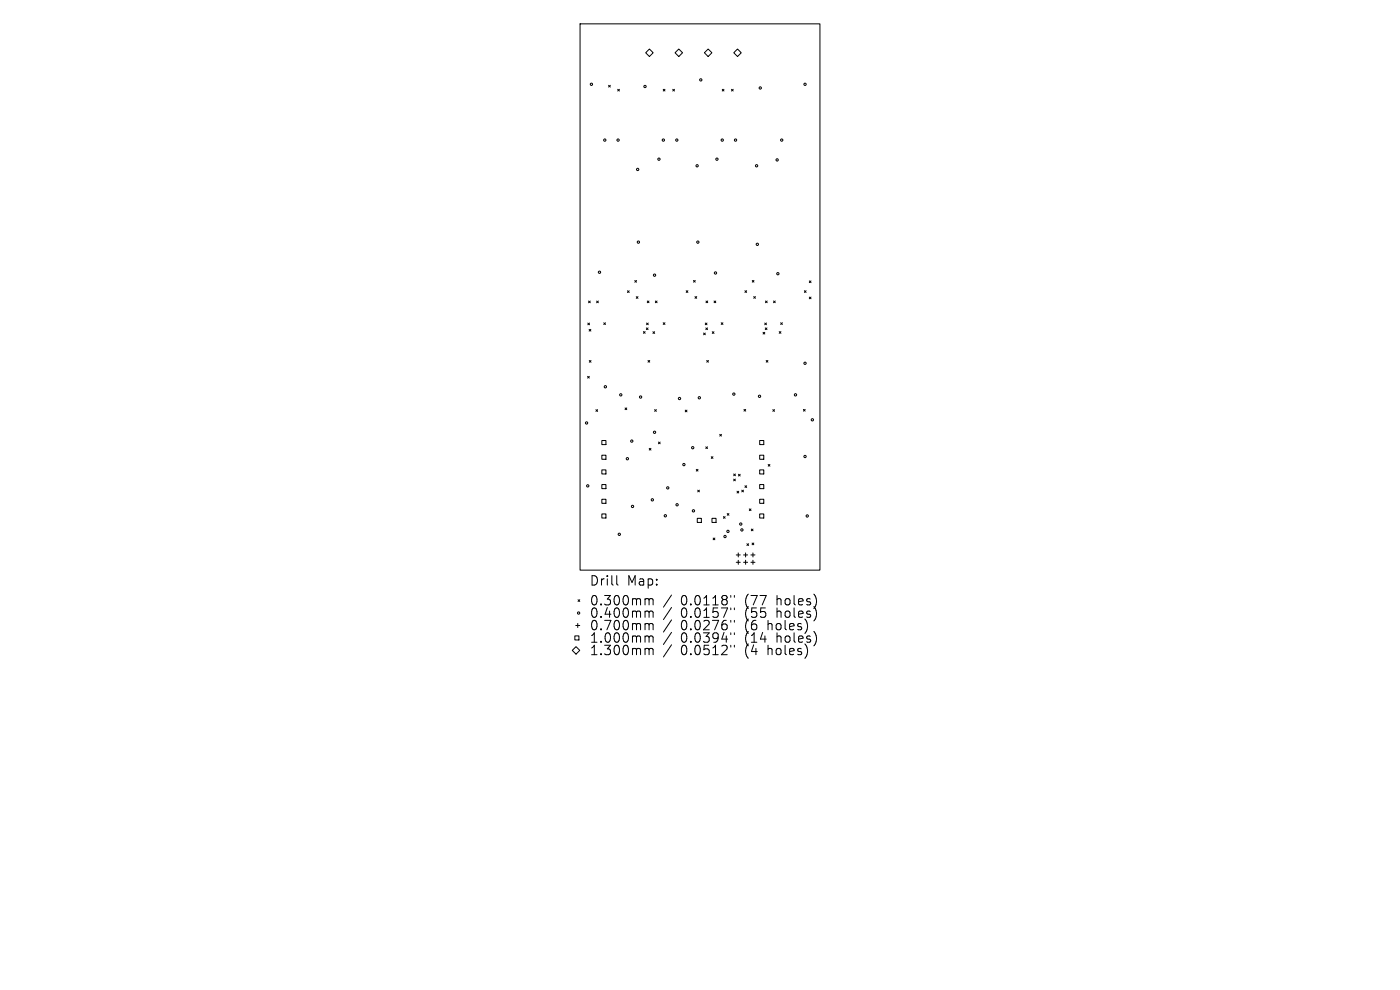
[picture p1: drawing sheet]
<svg xmlns="http://www.w3.org/2000/svg" width="297mm" height="210mm" viewBox="0 0 297 210" stroke-linecap="round" stroke-linejoin="round" font-family="sans-serif">
<defs><g id="words">
<g font-size="2.8">
<text x="125" y="124.5">Drill</text>
<text x="133" y="124.5">Map:</text>
<text x="125" y="128.7">0.300mm</text>
<text x="125" y="131.3">0.400mm</text>
<text x="144.4" y="128.7">0.0118&quot;</text>
<text x="144.4" y="131.3">0.0157&quot;</text>
<text x="158.2" y="128.7">(77</text>
<text x="158.2" y="131.3">(55</text>
<text x="165" y="128.7">holes)</text>
<text x="165" y="131.3">holes)</text>
<text x="125" y="134">0.700mm</text>
<text x="125" y="136.6">1.000mm</text>
<text x="144.4" y="134">0.0276&quot;</text>
<text x="144.4" y="136.6">0.0394&quot;</text>
<text x="158.2" y="134">(6</text>
<text x="158.2" y="136.6">(14</text>
<text x="163.1" y="134">holes)</text>
<text x="165" y="136.6">holes)</text>
<text x="125" y="139.3">1.300mm</text>
<text x="144.4" y="139.3">0.0512&quot;</text>
<text x="158.2" y="139.3">(4</text>
<text x="163.1" y="139.3">holes)</text>
</g>
</g></defs>
<g fill="none" stroke="#000" stroke-width=".21">
<path d="M123.1 5.1h50.8v115.8h-50.8zM129.1 18.1l.4 .4M129.5 18.1l-.4 .4M131 18.9l.4 .4M131.4 18.9l-.4 .4M137 11.2l.8-.8 .8 .8-.8 .8zM140.7 18.9l.4 .4M141.1 18.9l-.4 .4M142.7 18.9l.4 .4M143.1 18.9l-.4 .4M143.2 11.2l.8-.8 .8 .8-.8 .8zM149.4 11.2l.8-.8 .8 .8-.8 .8z"/>
<path d="M153.2 18.9l.4 .4M153.6 18.9l-.4 .4M155.2 18.9l.3 .4M155.5 18.9l-.3 .4M155.7 11.2l.8-.8 .8 .8-.8 .8zM134.7 59.5l.3 .4M135 59.5l-.3 .4M147.1 59.5l.4 .4M147.5 59.5l-.4 .4M159.6 59.5l.4 .4M160 59.5l-.4 .4M171.7 59.6l.4 .4"/>
<path d="M172.1 59.6l-.4 .4M124.7 79.8l.3 .4M124.7 68.5l.4 .4M124.9 63.9l.3 .3M125 69.9l.3 .3M125 76.5l.4 .3M125 79.8l-.3 .4M125.1 68.5l-.4 .4M125.2 63.9l-.3 .3M125.3 69.9l-.3 .3M125.4 76.5l-.4 .3M126.6 63.9l.3 .3"/>
<path d="M126.9 63.9l-.3 .3M128.1 68.5l.4 .3M128.5 68.5l-.4 .3M133.1 61.7l.4 .3M133.5 61.7l-.4 .3M135 62.9l.3 .4M135.3 62.9l-.3 .4M136.5 70.3l.4 .4M136.9 70.3l-.4 .4M137.1 69.6l.4 .3M137.2 68.5l.3 .4M137.3 63.8l.4 .4"/>
<path d="M137.5 76.5l.3 .3M137.5 69.6l-.4 .3M137.5 68.5l-.3 .4M137.7 63.8l-.4 .4M137.8 76.5l-.3 .3M138.5 70.4l.4 .3M138.9 70.4l-.4 .3M139 63.8l.4 .4M139.4 63.8l-.4 .4M140.7 68.5l.4 .3M141.1 68.5l-.4 .3M145.6 61.7l.3 .3"/>
<path d="M145.9 61.7l-.3 .3M147.4 62.9l.4 .4M147.8 62.9l-.4 .4M149.3 70.6l.3 .4M149.6 68.5l.4 .4M149.6 70.6l-.3 .4M149.7 69.6l.4 .3M149.8 63.8l.3 .4M149.9 76.5l.4 .3M150 68.5l-.4 .4M150.1 69.6l-.4 .3M150.1 63.8l-.3 .4"/>
<path d="M150.3 76.5l-.4 .3M151.1 70.4l.4 .3M151.5 70.4l-.4 .3M151.5 63.8l.4 .4M151.9 63.8l-.4 .4M153 68.5l.4 .3M153.4 68.5l-.4 .3M158 61.7l.4 .3M158.4 61.7l-.4 .3M159.9 62.9l.4 .4M160.3 62.9l-.4 .4M161.9 70.5l.3 .4"/>
<path d="M162.2 68.5l.4 .4M162.2 70.5l-.3 .4M162.3 69.6l.4 .3M162.4 63.8l.4 .4M162.5 76.5l.4 .3M162.6 68.5l-.4 .4M162.7 69.6l-.4 .3M162.8 63.8l-.4 .4M162.9 76.5l-.4 .3M164.1 63.8l.4 .4M164.5 63.8l-.4 .4M165.3 70.3l.4 .4"/>
<path d="M165.6 68.5l.4 .3M165.7 70.3l-.4 .4M166 68.5l-.4 .3M170.6 61.7l.4 .3M171 61.7l-.4 .3M171.7 63l.4 .4M172.1 63l-.4 .4M126.4 86.9l.4 .4M126.8 86.9l-.4 .4M127.7 93.4h.8v.9h-.8zM127.7 96.6h.8v.8h-.8zM127.7 99.7h.8v.8h-.8z"/>
<path d="M132.6 86.5l.4 .4M133 86.5l-.4 .4M137.7 95.1l.4 .4M138.1 95.1l-.4 .4M138.9 86.9l.3 .4M139.2 86.9l-.3 .4M139.7 93.8l.4 .3M140.1 93.8l-.4 .3M145.4 87l.3 .4M145.7 87l-.3 .4M147.7 99.6l.4 .3M148.1 99.6l-.4 .3"/>
<path d="M149.7 94.8l.4 .4M150.1 94.8l-.4 .4M150.9 96.9l.4 .3M151.3 96.9l-.4 .3M152.7 92.1l.4 .4M153.1 92.1l-.4 .4M157.8 86.8l.4 .4M158.2 86.8l-.4 .4M161.2 93.4h.8v.9h-.8zM161.2 96.6h.8v.8h-.8zM161.2 99.7h.8v.8h-.8zM163 98.5l.3 .4"/>
<path d="M163.3 98.5l-.3 .4M163.9 86.9l.4 .4M164.3 86.9l-.4 .4M170.4 86.8l.4 .4M170.8 86.8l-.4 .4M127.7 102.8h.8v.9h-.8zM127.7 105.9h.8v.9h-.8zM127.7 109h.8v.9h-.8zM147.9 110h.9v.8h-.9zM148 104l.4 .3M148.4 104l-.4 .3M151 110h.9v.8h-.9z"/>
<path d="M151.3 114.1l.4 .4M151.7 114.1l-.4 .4M153.5 109.6l.3 .3M153.8 109.6l-.3 .3M154.3 108.9l.3 .4M154.6 108.9l-.3 .4M155.6 101.6l.4 .4M155.6 100.5l.4 .4M156 101.6l-.4 .4M156 100.5l-.4 .4M156.2 117.7h.8M156.2 119.3h.8"/>
<path d="M156.4 104.2l.3 .4M156.6 117.3v.8M156.6 118.8v.9M156.7 100.6l.3 .4M156.7 104.2l-.3 .4M157 100.6l-.3 .4M157.4 104l.3 .3M157.7 104l-.3 .3M157.7 117.7h.9M157.7 119.3h.9M158 103l.4 .4M158.2 117.3v.8"/>
<path d="M158.2 118.8v.9M158.4 103l-.4 .4M158.5 115.3l.3 .4M158.8 115.3l-.3 .4M159 108l.3 .3M159.3 117.7h.9M159.3 119.3h.9M159.3 108l-.3 .3M159.4 112.2l.4 .4M159.5 115.2l.4 .4M159.7 117.3v.8M159.7 118.8v.9"/>
<path d="M159.8 112.2l-.4 .4M159.9 115.2l-.4 .4M161.2 102.8h.8v.9h-.8zM161.2 105.9h.8v.9h-.8zM161.2 109h.8v.9h-.8zM121.9 134.9h.9v.9h-.9zM122.1 132.7h.9M122.2 137.2l.8 .8-.8 .8-.8-.8zM122.6 132.3v.8M122.6 127.2l.4 .4M123 127.2l-.4 .4M130.8 122.1v1.7l.3 .3"/>
<path d="M137.1 127l.5 .1 .1 .2M137.1 129.6h.3l.3 .3M137.1 132.3h.3l.3 .3M137.1 134.9h.3l.3 .3M137.1 137.5l.5 .1 .1 .2M137.7 127.3l.3-.3 .5 .1 .1 1.2M137.7 127.3v1M137.7 129.9v1.1M137.7 132.6v1M137.7 135.2v1M137.7 137.8v1.1M137.7 129.9l.3-.3 .5 .1 .1 1.3"/>
<path d="M137.7 132.6l.3-.3 .5 .1 .1 1.2M137.7 135.2l.3-.3 .5 .1 .1 1.2M137.7 137.8l.3-.3 .5 .1 .1 1.3M142.5 126.2l-1.8 2.6M142.5 128.9l-1.8 2.5M142.5 131.5l-1.8 2.6M142.5 134.1l-1.8 2.6M142.5 136.8l-1.8 2.6M155 126.3v.4M155 129v.3M155 131.6v.4M155 134.2v.4"/>
<path d="M155 136.9v.4M155.8 126.3v.4M155.8 129v.3M155.8 131.6v.4M155.8 134.2v.4M155.8 136.9v.4"/>
<circle cx="125.5" cy="17.9" r=".25"/>
<circle cx="136.8" cy="18.3" r=".25"/>
<circle cx="148.7" cy="16.9" r=".25"/>
<circle cx="161.3" cy="18.7" r=".25"/>
<circle cx="170.8" cy="17.9" r=".25"/>
<circle cx="128.3" cy="29.7" r=".25"/>
<circle cx="131.1" cy="29.7" r=".25"/>
<circle cx="135.3" cy="35.9" r=".25"/>
<circle cx="139.8" cy="33.8" r=".25"/>
<circle cx="140.7" cy="29.7" r=".25"/>
<circle cx="143.6" cy="29.7" r=".25"/>
<circle cx="147.9" cy="35.2" r=".25"/>
<circle cx="152.1" cy="33.8" r=".25"/>
<circle cx="153.2" cy="29.7" r=".25"/>
<circle cx="156" cy="29.7" r=".25"/>
<circle cx="160.5" cy="35.2" r=".25"/>
<circle cx="164.9" cy="33.9" r=".25"/>
<circle cx="165.8" cy="29.7" r=".25"/>
<circle cx="127.2" cy="57.8" r=".25"/>
<circle cx="135.4" cy="51.4" r=".25"/>
<circle cx="138.9" cy="58.4" r=".25"/>
<circle cx="148" cy="51.4" r=".25"/>
<circle cx="151.8" cy="57.9" r=".25"/>
<circle cx="160.7" cy="51.8" r=".25"/>
<circle cx="165" cy="58.1" r=".25"/>
<circle cx="170.8" cy="77.1" r=".25"/>
<circle cx="124.4" cy="89.7" r=".25"/>
<circle cx="128.4" cy="82" r=".25"/>
<circle cx="131.7" cy="83.8" r=".25"/>
<circle cx="133.1" cy="97.3" r=".25"/>
<circle cx="134" cy="93.6" r=".25"/>
<circle cx="135.9" cy="84.2" r=".25"/>
<circle cx="138.9" cy="91.7" r=".25"/>
<circle cx="144.2" cy="84.5" r=".25"/>
<circle cx="145.1" cy="98.6" r=".25"/>
<circle cx="147" cy="95" r=".25"/>
<circle cx="148.4" cy="84.4" r=".25"/>
<circle cx="155.7" cy="83.6" r=".25"/>
<circle cx="161.1" cy="84.1" r=".25"/>
<circle cx="168.8" cy="83.8" r=".25"/>
<circle cx="170.8" cy="96.8" r=".25"/>
<circle cx="172.3" cy="89.1" r=".25"/>
<circle cx="124.7" cy="103.1" r=".25"/>
<circle cx="131.4" cy="113.3" r=".25"/>
<circle cx="134.2" cy="107.4" r=".25"/>
<circle cx="138.4" cy="106" r=".25"/>
<circle cx="141.1" cy="109.4" r=".25"/>
<circle cx="141.7" cy="103.5" r=".25"/>
<circle cx="143.6" cy="107.1" r=".25"/>
<circle cx="147.1" cy="108.4" r=".25"/>
<circle cx="153.8" cy="113.8" r=".25"/>
<circle cx="154.4" cy="112.7" r=".25"/>
<circle cx="157.1" cy="111.2" r=".25"/>
<circle cx="157.4" cy="112.4" r=".25"/>
<circle cx="171.3" cy="109.5" r=".25"/>
<circle cx="122.7" cy="130" r=".25"/>
</g>
<use href="#words"/>
</svg>
